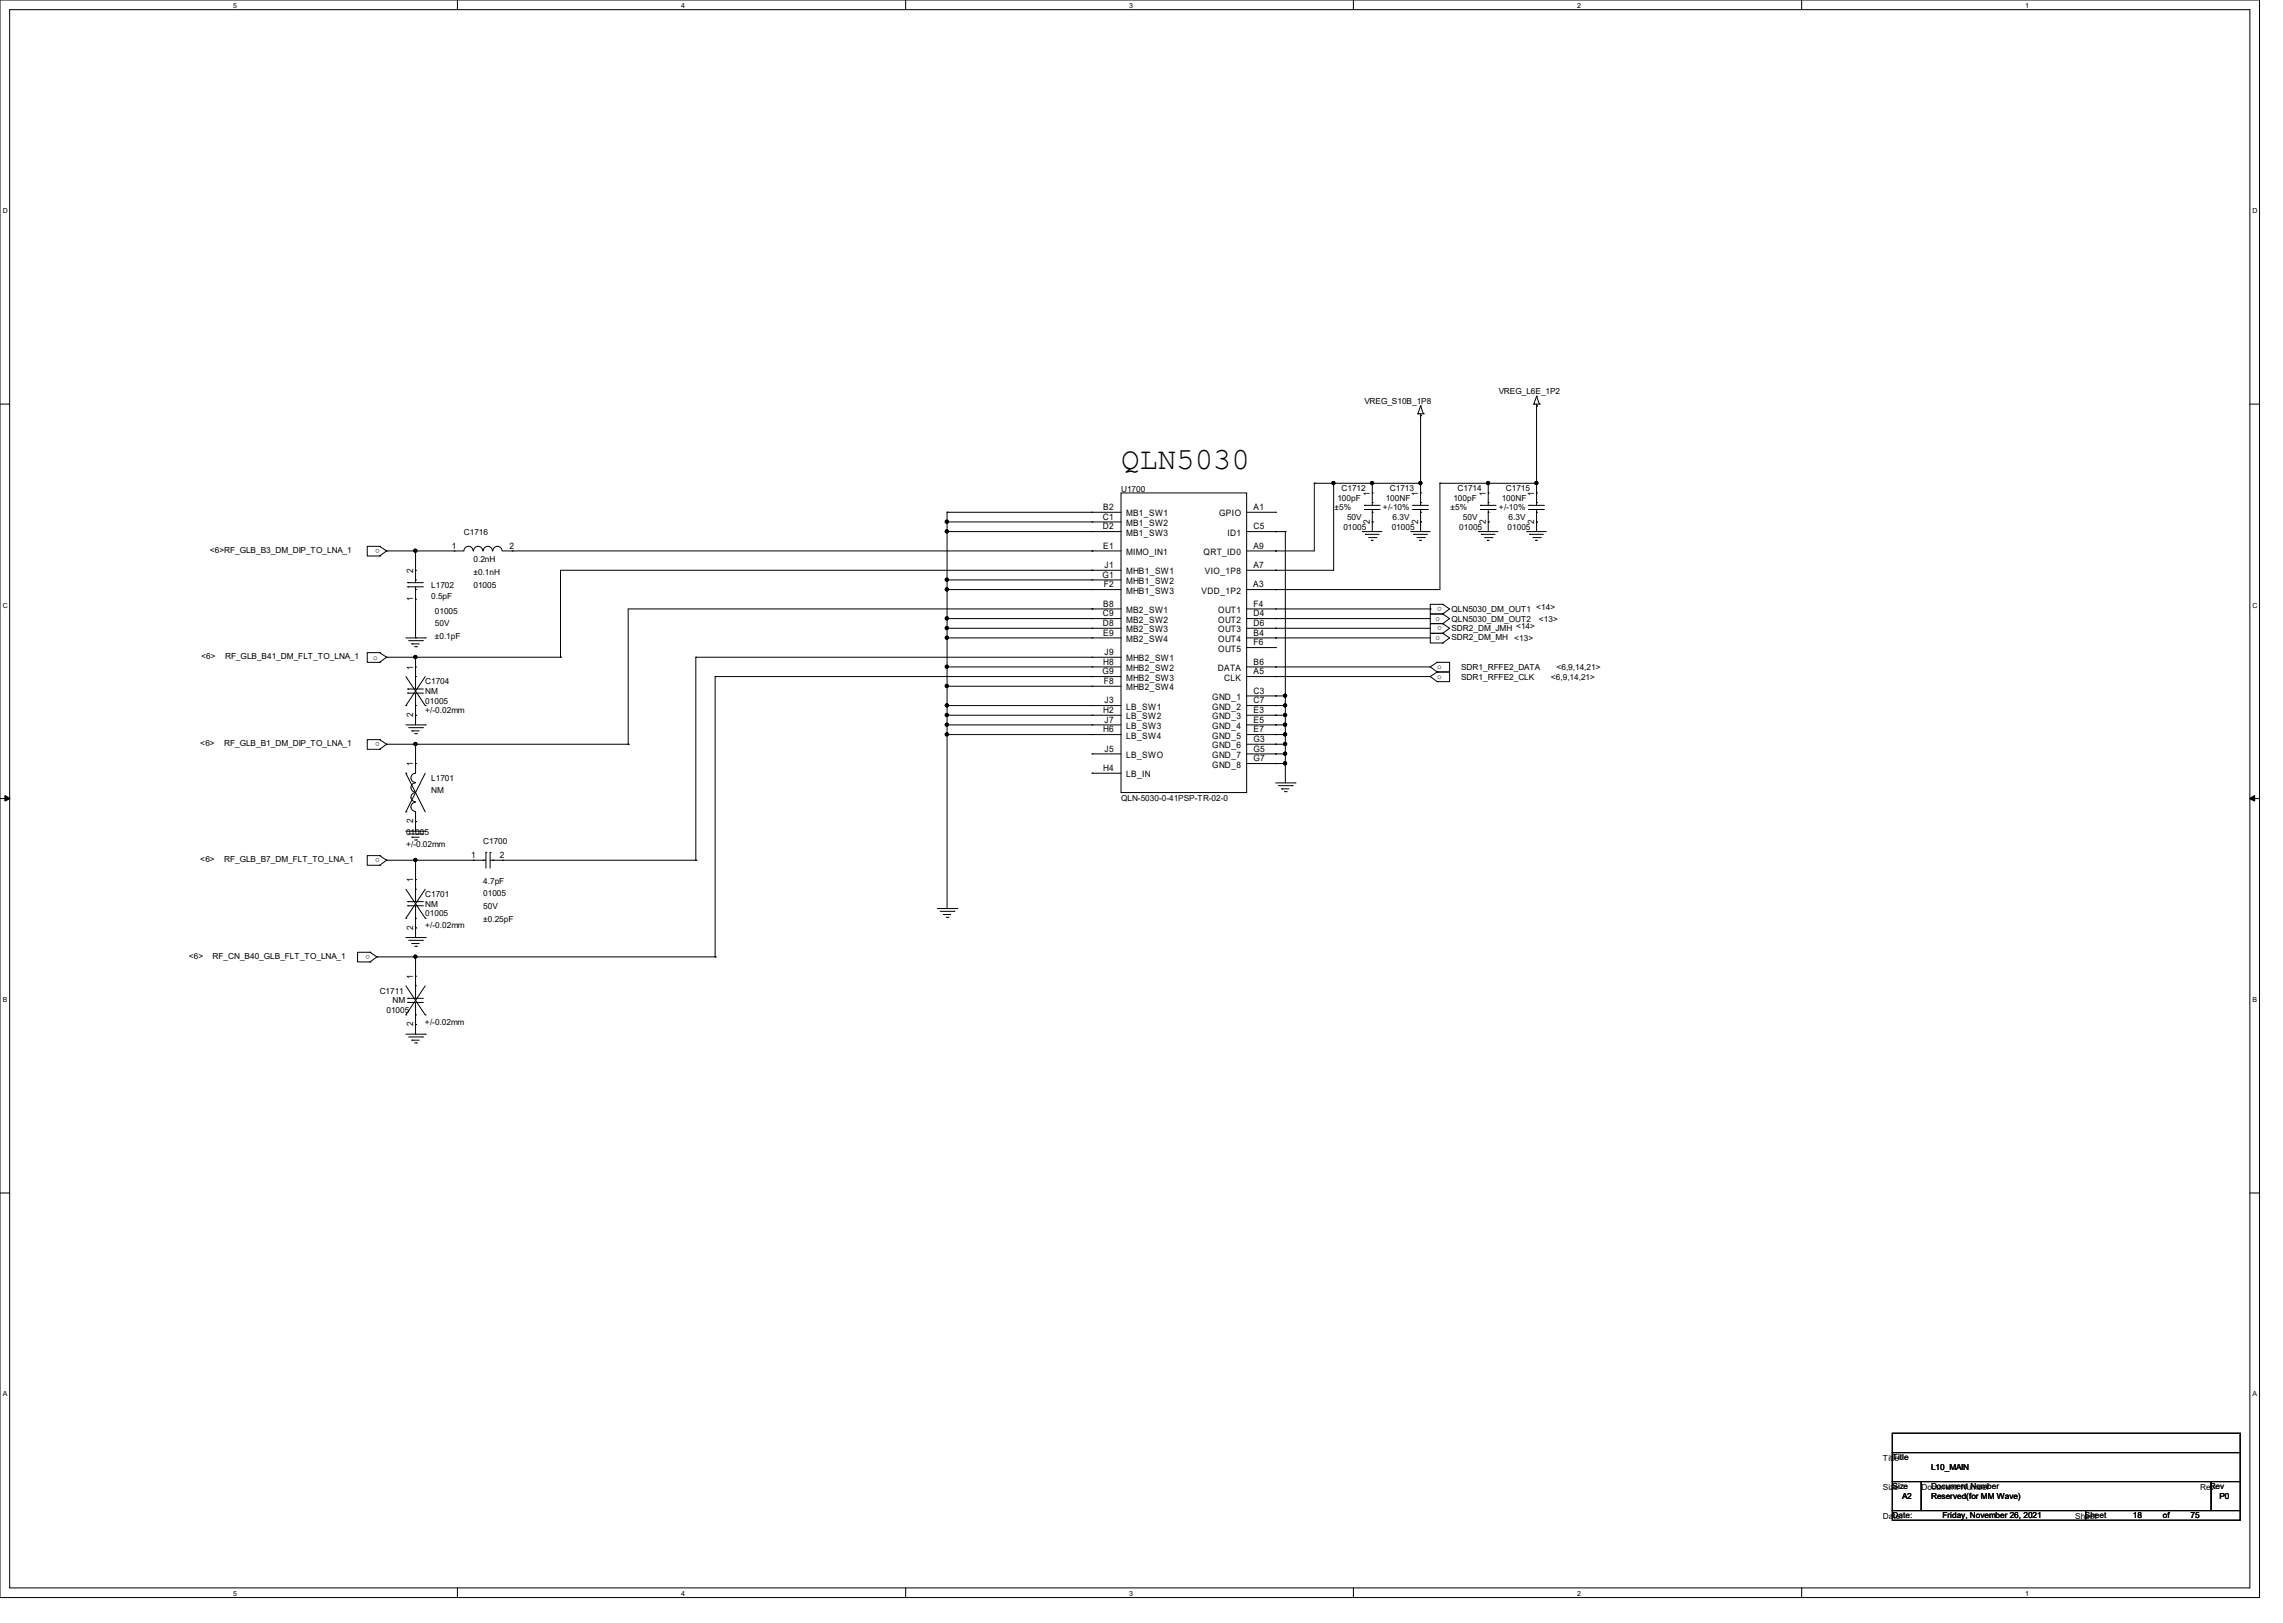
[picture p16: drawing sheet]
<svg xmlns="http://www.w3.org/2000/svg" width="210mm" height="149mm" viewBox="0 0 210 149" stroke-linecap="round" stroke-linejoin="round" font-family="sans-serif">
<defs><g id="words">
<text font-size="2.8" x="103.1" y="43.1">QLN5030</text>
<g font-size=".8">
<text x="125.5" y="37.2">VREG_S10B_1P8</text>
<text x="137.9" y="36.3">VREG_L6E_1P2</text>
<text x="101.4" y="47.8">C1</text>
<text x="101.5" y="46.9">B2</text>
<text x="103.1" y="45.3">U1700</text>
<text x="103.6" y="47.5">MB1_SW1</text>
<text x="112.1" y="47.5">GPIO</text>
<text x="115.3" y="46.9">A1</text>
<text x="122.8" y="46.9">±5%</text>
<text x="123" y="46.1">100pF</text>
<text x="123.4" y="45.2">C1712</text>
<text x="123.9" y="47.8">50V</text>
<text x="126" y="45.6" transform="rotate(-90 126 45.6)">1</text>
<text x="127.2" y="46.9">+/-10%</text>
<text x="127.5" y="46.1">100NF</text>
<text x="127.9" y="45.2">C1713</text>
<text x="128.1" y="47.8">6.3V</text>
<text x="130.5" y="45.6" transform="rotate(-90 130.5 45.6)">1</text>
<text x="133.4" y="46.9">±5%</text>
<text x="133.7" y="46.1">100pF</text>
<text x="134.1" y="45.2">C1714</text>
<text x="134.6" y="47.8">50V</text>
<text x="136.7" y="45.6" transform="rotate(-90 136.7 45.6)">1</text>
<text x="137.9" y="46.9">+/-10%</text>
<text x="138.1" y="46.1">100NF</text>
<text x="138.5" y="45.2">C1715</text>
<text x="138.8" y="47.8">6.3V</text>
<text x="141.1" y="45.6" transform="rotate(-90 141.1 45.6)">1</text>
<text x="19.3" y="50.8">&lt;6&gt;RF_GLB_B3_DM_DIP_TO_LNA_1</text>
<text x="34.9" y="50.5" transform="rotate(-180 34.9 50.5)">o</text>
<text x="38" y="52.7" transform="rotate(-90 38 52.7)">2</text>
<text x="41.6" y="50.5">1</text>
<text x="42.7" y="49.2">C1716</text>
<text x="43.6" y="51.7">0.2nH</text>
<text x="43.6" y="52.9">±0.1nH</text>
<text x="46.9" y="50.5">2</text>
<text x="101.4" y="53.1">G1</text>
<text x="101.4" y="48.7">D2</text>
<text x="101.5" y="50.5">E1</text>
<text x="101.6" y="52.2">J1</text>
<text x="103.6" y="48.4">MB1_SW2</text>
<text x="103.6" y="49.3">MB1_SW3</text>
<text x="103.6" y="52.8">MHB1_SW1</text>
<text x="103.6" y="53.7">MHB1_SW2</text>
<text x="103.6" y="51.1">MIMO_IN1</text>
<text x="110.7" y="51.1">QRT_ID0</text>
<text x="110.8" y="52.8">VIO_1P8</text>
<text x="112.9" y="49.3">ID1</text>
<text x="115.3" y="50.5">A9</text>
<text x="115.3" y="52.2">A7</text>
<text x="115.3" y="48.7">C5</text>
<text x="123.6" y="48.7">01005</text>
<text x="126" y="48.2" transform="rotate(-90 126 48.2)">2</text>
<text x="128" y="48.7">01005</text>
<text x="130.5" y="48.2" transform="rotate(-90 130.5 48.2)">2</text>
<text x="134.2" y="48.7">01005</text>
<text x="136.7" y="48.2" transform="rotate(-90 136.7 48.2)">2</text>
<text x="138.7" y="48.7">01005</text>
<text x="141.1" y="48.2" transform="rotate(-90 141.1 48.2)">2</text>
<text x="38" y="55.3" transform="rotate(-90 38 55.3)">1</text>
<text x="39.7" y="54.1">L1702</text>
<text x="39.7" y="55.1">0.5pF</text>
<text x="40" y="56.5">01005</text>
<text x="40" y="57.6">50V</text>
<text x="40" y="58.8">±0.1pF</text>
<text x="43.6" y="54.1">01005</text>
<text x="101.4" y="56.7">C9</text>
<text x="101.4" y="57.6">D8</text>
<text x="101.5" y="55.8">B8</text>
<text x="101.5" y="58.5">E9</text>
<text x="101.5" y="54">F2</text>
<text x="103.6" y="54.6">MHB1_SW3</text>
<text x="103.6" y="56.4">MB2_SW1</text>
<text x="103.6" y="57.3">MB2_SW2</text>
<text x="103.6" y="58.2">MB2_SW3</text>
<text x="103.6" y="59.1">MB2_SW4</text>
<text x="110.5" y="54.6">VDD_1P2</text>
<text x="112.1" y="56.4">OUT1</text>
<text x="112.1" y="57.3">OUT2</text>
<text x="112.1" y="58.2">OUT3</text>
<text x="112.1" y="59.1">OUT4</text>
<text x="112.1" y="59.9">OUT5</text>
<text x="115.3" y="54">A3</text>
<text x="115.3" y="55.8">F4</text>
<text x="115.3" y="56.7">D4</text>
<text x="115.3" y="57.6">D6</text>
<text x="115.3" y="58.5">B4</text>
<text x="115.3" y="59.3">F6</text>
<text x="132" y="58.9">o</text>
<text x="132" y="57.1">o</text>
<text x="132.6" y="55.8" transform="rotate(-180 132.6 55.8)">o</text>
<text x="132.6" y="57.6" transform="rotate(-180 132.6 57.6)">o</text>
<text x="133.5" y="56.3">QLN5030_DM_OUT1</text>
<text x="133.5" y="58.1">SDR2_DM_JMH</text>
<text x="133.5" y="58.8">SDR2_DM_MH</text>
<text x="133.5" y="57.2">QLN5030_DM_OUT2</text>
<text x="139.3" y="59">&lt;13&gt;</text>
<text x="139.5" y="57.9">&lt;14&gt;</text>
<text x="141.3" y="56.1">&lt;14&gt;</text>
<text x="141.6" y="57.2">&lt;13&gt;</text>
<text x="18.5" y="60.6">&lt;6&gt;</text>
<text x="20.7" y="60.6">RF_GLB_B41_DM_FLT_TO_LNA_1</text>
<text x="34.3" y="60.7">o</text>
<text x="38" y="66" transform="rotate(-90 38 66)">2</text>
<text x="38" y="61.6" transform="rotate(-90 38 61.6)">1</text>
<text x="39.1" y="62.9">C1704</text>
<text x="39.1" y="63.8">NM</text>
<text x="39.1" y="64.7">01005</text>
<text x="39.1" y="65.6">+/-0.02mm</text>
<text x="101.4" y="62">G9</text>
<text x="101.5" y="65.6">H2</text>
<text x="101.5" y="61.1">H8</text>
<text x="101.5" y="62.9">F8</text>
<text x="101.6" y="64.7">J3</text>
<text x="101.6" y="60.2">J9</text>
<text x="103.6" y="65.3">LB_SW1</text>
<text x="103.6" y="60.8">MHB2_SW1</text>
<text x="103.6" y="61.7">MHB2_SW2</text>
<text x="103.6" y="62.6">MHB2_SW3</text>
<text x="103.6" y="63.5">MHB2_SW4</text>
<text x="111.5" y="64.4">GND_1</text>
<text x="111.5" y="65.3">GND_2</text>
<text x="112" y="61.7">DATA</text>
<text x="112.6" y="62.6">CLK</text>
<text x="115.3" y="63.8">C3</text>
<text x="115.3" y="64.7">C7</text>
<text x="115.3" y="65.6">E3</text>
<text x="115.3" y="61.1">B6</text>
<text x="115.3" y="62">A5</text>
<text x="132.2" y="61.6">o</text>
<text x="132.2" y="62.4">o</text>
<text x="134.4" y="61.6">SDR1_RFFE2_DATA</text>
<text x="134.4" y="62.5">SDR1_RFFE2_CLK</text>
<text x="142.7" y="62.5">&lt;6,9,14,21&gt;</text>
<text x="143.2" y="61.6">&lt;6,9,14,21&gt;</text>
<text x="18.4" y="68.6">&lt;6&gt;</text>
<text x="20.6" y="68.6">RF_GLB_B1_DM_DIP_TO_LNA_1</text>
<text x="34.9" y="68.3" transform="rotate(-180 34.9 68.3)">o</text>
<text x="38" y="70.5" transform="rotate(-90 38 70.5)">1</text>
<text x="39.7" y="71.8">L1701</text>
<text x="101.5" y="67.3">H6</text>
<text x="101.5" y="70.9">H4</text>
<text x="101.6" y="66.5">J7</text>
<text x="101.6" y="69.1">J5</text>
<text x="103.6" y="66.2">LB_SW2</text>
<text x="103.6" y="67.1">LB_SW3</text>
<text x="103.6" y="67.9">LB_SW4</text>
<text x="103.6" y="71.5">LB_IN</text>
<text x="103.6" y="69.7">LB_SWO</text>
<text x="111.5" y="66.2">GND_3</text>
<text x="111.5" y="67.1">GND_4</text>
<text x="111.5" y="67.9">GND_5</text>
<text x="111.5" y="68.8">GND_6</text>
<text x="111.5" y="69.7">GND_7</text>
<text x="111.5" y="70.6">GND_8</text>
<text x="115.3" y="66.5">E5</text>
<text x="115.3" y="67.3">E7</text>
<text x="115.3" y="68.2">G3</text>
<text x="115.3" y="69.1">G5</text>
<text x="115.3" y="70">G7</text>
<text x="37.4" y="76.8">01005</text>
<text x="37.4" y="77.9">+/-0.02mm</text>
<text x="38" y="75.7" transform="rotate(-90 38 75.7)">2</text>
<text x="39.7" y="72.9">NM</text>
<text x="44.5" y="77.6">C1700</text>
<text x="103.1" y="73.7">QLN-5030-0-41PSP-TR-02-0</text>
<text x="18.4" y="79.3">&lt;6&gt;</text>
<text x="20.6" y="79.3">RF_GLB_B7_DM_FLT_TO_LNA_1</text>
<text x="34.9" y="79" transform="rotate(-180 34.9 79)">o</text>
<text x="38" y="81.2" transform="rotate(-90 38 81.2)">1</text>
<text x="39.1" y="82.5">C1701</text>
<text x="39.1" y="83.4">NM</text>
<text x="43.4" y="78.9">1</text>
<text x="44.5" y="81.3">4.7pF</text>
<text x="44.5" y="82.4">01005</text>
<text x="44.5" y="83.6">50V</text>
<text x="46" y="78.9">2</text>
<text x="17.4" y="88.2">&lt;6&gt;</text>
<text x="19.6" y="88.2">RF_CN_B40_GLB_FLT_TO_LNA_1</text>
<text x="34" y="87.8" transform="rotate(-180 34 87.8)">o</text>
<text x="38" y="85.5" transform="rotate(-90 38 85.5)">2</text>
<text x="39.1" y="84.3">01005</text>
<text x="39.1" y="85.3">+/-0.02mm</text>
<text x="44.5" y="84.8">±0.25pF</text>
<text x="34.9" y="91.4">C1711</text>
<text x="35.6" y="93.2">01005</text>
<text x="36.1" y="92.3">NM</text>
<text x="38" y="94.4" transform="rotate(-90 38 94.4)">2</text>
<text x="38" y="90" transform="rotate(-90 38 90)">1</text>
<text x="39.1" y="94.2">+/-0.02mm</text>
<text x="173.2" y="134.4">Title</text>
<text x="173.2" y="137.1">Size</text>
<text x="174.1" y="134.3">Title</text>
<text x="174.1" y="137">Size</text>
<text x="175" y="137.9">A2</text>
<text x="176.7" y="137.1">Document Number</text>
<text x="177.6" y="137">Document Number</text>
<text x="177.6" y="137.9">Reserved(for MM Wave)</text>
<text x="177.6" y="135.2">L10_MAIN</text>
<text x="202.4" y="137.1">Rev</text>
<text x="203.3" y="137">Rev</text>
<text x="204.2" y="137.9">P0</text>
<text x="173.2" y="139.7">Date:</text>
<text x="174.1" y="139.7">Date:</text>
<text x="178.7" y="139.7">Friday, November 26, 2021</text>
<text x="190.9" y="139.7">Sheet</text>
<text x="191.8" y="139.7">Sheet</text>
<text x="196.2" y="139.7">18</text>
<text x="199" y="139.7">of</text>
<text x="201.5" y="139.7">75</text>
</g>
<g font-size=".6">
<text x="21.5" y=".7">5</text>
<text x="62.7" y=".7">4</text>
<text x="103.9" y=".7">3</text>
<text x="145.1" y=".7">2</text>
<text x="186.3" y=".7">1</text>
<text x=".3" y="19.6">D</text>
<text x="207.2" y="19.6">D</text>
<text x=".3" y="55.9">C</text>
<text x="207.2" y="55.9">C</text>
<text x=".3" y="92.2">B</text>
<text x="207.2" y="92.2">B</text>
<text x=".3" y="128.4">A</text>
<text x="207.2" y="128.4">A</text>
<text x="21.5" y="146.8">5</text>
<text x="62.7" y="146.8">4</text>
<text x="103.9" y="146.8">3</text>
<text x="145.1" y="146.8">2</text>
<text x="186.3" y="146.8">1</text>
</g>
</g></defs>
<path d="M0 0h207.9v146.9h-207.9zM.9 .9h206.1v145.2h-206.1z" fill="none" stroke="#000" stroke-width=".09"/>
<g fill="#fff">
<path d="M21.5 .1h.3v.7h-.3z"/>
<path d="M21.5 146.2h.3v.7h-.3z"/>
</g>
<path d="M42.1 0v.9M42.1 146v.9" fill="none" stroke="#000" stroke-width=".09"/>
<g fill="#fff">
<path d="M62.7 .1h.3v.7h-.3z"/>
<path d="M62.7 146.2h.3v.7h-.3z"/>
</g>
<path d="M83.3 0v.9M83.3 146v.9" fill="none" stroke="#000" stroke-width=".09"/>
<g fill="#fff">
<path d="M103.9 .1h.3v.7h-.3z"/>
<path d="M103.9 146.2h.3v.7h-.3z"/>
</g>
<path d="M124.5 0v.9M124.5 146v.9" fill="none" stroke="#000" stroke-width=".09"/>
<g fill="#fff">
<path d="M145.1 .1h.3v.7h-.3z"/>
<path d="M145.1 146.2h.3v.7h-.3z"/>
</g>
<path d="M165.7 0v.9M165.7 146v.9" fill="none" stroke="#000" stroke-width=".09"/>
<g fill="#fff">
<path d="M186.3 .1h.3v.7h-.3z"/>
<path d="M186.3 146.2h.3v.7h-.3z"/>
<path d="M.3 19h.4v.7h-.4z"/>
<path d="M207.2 19h.5v.7h-.5z"/>
<path d="M.3 55.3h.4v.7h-.4z"/>
<path d="M207.2 55.3h.5v.7h-.5z"/>
</g>
<path d="M0 37.2h.9M207 37.2h.9" fill="none" stroke="#000" stroke-width=".09"/>
<g fill="#fff">
<path d="M.3 91.6h.4v.7h-.4z"/>
<path d="M207.2 91.6h.4v.7h-.4z"/>
</g>
<path d="M0 73.4h.9M207 73.4h.9" fill="none" stroke="#000" stroke-width=".09"/>
<path d="M.5 73.2l.4 .2-.4 .3zM207 73.4l.4-.2v.5z" fill="#000" stroke="#000" stroke-width=".13"/>
<g fill="#fff">
<path d="M.3 127.8h.3v.8h-.3z"/>
<path d="M207.2 127.8h.4v.8h-.4z"/>
</g>
<g fill="none" stroke="#000" stroke-width=".09">
<path d="M130.4 38.1h.1M130.4 38.1h.5M130.7 38.2h.1M130.7 37.3h.1M130.7 38.1v8.4M130.7 37.3l-.3 .8M130.7 37.3l.2 .8M130.9 38.1h.1M141.1 37.2h.1M141.1 37.2h.5M141.4 37.3h.1M141.4 36.4h.1"/>
<path d="M141.4 37.2v9.3M141.4 36.4l-.3 .8M141.4 36.4l.2 .8M141.6 37.2h.1M34.9 51.1h.1M34.9 50.2h.1M34.9 50.2h-1.1v.9h1.1M34.9 50.2l.7 .5M35.6 50.7l-.7 .4M35.6 50.7h7.1a.42 .42 0 0 1 .4-.5 .42 .42 0 0 1 .4 .5M35.6 50.7h.1M37.3 58.7h1.8"/>
<path d="M37.5 54h.1M37.5 53.6h.1M37.5 54h1.4M37.5 53.6h1.4M37.6 58.9h1.3M37.9 59.2h.7M37.9 59.2h.1M38.1 59.5h.2M38.2 54.2h.1M38.2 53.3h.1M38.2 55.1h.1M38.2 52.5h.1"/>
<path d="M38.2 54v4.7M38.2 50.7h.1M38.2 58.7h.1M38.2 50.7v2.9M38.3 59.5h.1M38.9 58.9h.1M39.1 58.7h.1M41.8 50.7h.1M43.6 50.7a.42 .42 0 0 1 .4-.5 .42 .42 0 0 1 .4 .5M44.5 50.7a.42 .42 0 0 1 .4-.5 .42 .42 0 0 1 .4 .5M45.3 50.7a.42 .42 0 0 1 .5-.5 .42 .42 0 0 1 .4 .5M46.2 50.7h56.9"/>
<path d="M47.1 50.7h.1M87.1 47.1h.1M87.1 48h.1M87.1 56.9h.1M87.1 47.1h16M87.1 48h16M87.1 56.9h16M87.1 47.1v36.5M87.1 57.8h.1M87.1 58.7h.1M87.1 54.2h.1M87.1 53.3h.1"/>
<path d="M87.1 48.9h.1M87.1 48.9h16M87.1 58.7h16M87.1 53.3h16M87.1 54.2h16M87.1 57.8h16M100.5 47.1h.1M100.5 48h.1M100.5 48.9h.1M100.5 52.5h.1M100.5 53.3h.1M100.5 54.2h.1"/>
<path d="M100.5 56h.1M100.5 56.9h.1M100.5 57.8h.1M100.5 58.7h.1M100.5 50.7h.1M103.1 45.3h11.6v27.6h-11.6zM103.1 52.5h-51.5v8M103.1 56h-45.3v12.5M114.7 48.9h3.5M114.7 58.7h16.9M114.7 47.1h2.6M114.7 56h16.9"/>
<path d="M114.7 56.9h16.9M114.7 57.8h16.9M114.7 59.6h2.6M117.3 56h.1M117.3 56.9h.1M117.3 57.8h.1M117.3 58.7h.1M117.3 59.6h.1M117.3 50.7h.1M117.3 48.9h.1M117.3 47.1h.1M117.3 52.5h.1"/>
<path d="M117.3 54.2h.1M118.2 48.9h.1M118.2 48.9v23.1M120.9 44.5h.1M120.9 44.5v6.2h-6.2M120.9 44.5h9.8M122.7 44.5h.1M122.7 44.4v8.1h-8M125.3 48.9h1.8M125.3 48.9h.1M125.5 46.5h.1M125.5 46.9h.1"/>
<path d="M125.5 46.5h1.5M125.5 46.9h1.5M125.6 49.1h.1M125.6 49.1h1.3M125.9 49.4h.7M126.2 49.7h.1M126.2 46.2h.1M126.2 47.1h.1M126.2 45.3h.1M126.2 48h.1M126.2 46.9v2M126.2 44.5h.1"/>
<path d="M126.2 44.5v2M126.6 49.4h.1M129.8 48.9h1.8M129.8 48.9h.1M130 46.5h.1M130 46.9h.1M130 46.5h1.4M130 46.9h1.4M130 49.1h1.3M130 49.1h.1M130.3 49.4h.7M130.6 49.7h.2"/>
<path d="M130.6 49.7h.1M130.7 46.2h.1M130.7 47.1h.1M130.7 45.3h.1M130.7 48h.1M130.7 46.9v2M130.7 44.5h.1M131 49.4h.1M131.6 56h.1M132.5 44.5h8.9M132.5 44.5h.1M132.5 44.4v9.8h-17.8"/>
<path d="M132.7 55.6l.7 .4-.7 .5M132.7 57.4l.7 .4-.7 .5M132.7 58.3l.7 .4-.7 .4M132.7 56.5l.7 .4-.7 .5M132.7 56.5h.1M132.7 55.6h.1M132.7 55.6h-1.1v.9h1.1M132.7 58.3h.1M132.7 57.4h.1M132.7 57.4h-1.1v.9h1.1M132.7 59.1h.1M132.7 58.3h-1.1v.8h1.1"/>
<path d="M132.7 56.5h-1.1v.9h1.1M136 48.9h.1M136 48.9h1.8M136.2 46.5h1.4M136.2 46.9h1.4M136.2 46.5h.1M136.2 46.9h.1M136.3 49.1h.1M136.3 49.1h1.2M136.6 49.4h.6M136.8 49.7h.1M136.8 49.7h.2"/>
<path d="M136.9 46.2h.1M136.9 47.1h.1M136.9 45.3h.1M136.9 48h.1M136.9 46.9v2M136.9 44.5h.1M136.9 44.5v2M137.2 49.4h.1M140.5 48.9h.1M140.5 48.9h1.7M140.6 46.5h1.5M140.6 46.9h1.5"/>
<path d="M140.6 46.5h.1M140.6 46.9h.1M140.7 49.1h.1M140.7 49.1h1.3M141 49.4h.7M141.3 49.7h.1M141.4 46.2h.1M141.4 47.1h.1M141.4 45.3h.1M141.4 48h.1M141.4 46.9v2M141.4 44.5h.1"/>
<path d="M141.7 49.4h.1M34.9 68.9h.1M34.9 68h.1M34.9 68h-1.1v.9h1.1M34.9 60h.1M34.9 60.9h.1M34.9 60h-1.1v.9h1.1M34.9 79.6h.1M34.9 78.7h.1M34.9 78.7h-1.1v.9h1.1M34.9 68l.7 .5M34.9 60l.7 .5"/>
<path d="M34.9 78.7l.7 .4M35.6 68.5l-.7 .4M35.6 60.5l-.7 .4M35.6 79.1l-.7 .5M35.6 79.1h9.1M35.6 60.5h16M35.6 68.5h22.2M35.6 68.5h.1M35.6 60.5h.1M35.6 79.1h.1M37.3 76.5h1.8M37.3 66.7h1.8"/>
<path d="M37.3 64.9h.1M37.3 62.2l1.8 2.7M37.3 71.1h.1M37.3 74.7h.1M37.3 71.1l1.8 3.6M37.5 63.4h.1M37.5 63.8h.1M37.5 63.4h1.4M37.5 63.8h1.4M37.6 76.7h1.3M37.6 66.9h1.3M37.9 77h.7"/>
<path d="M37.9 67.2h.7M37.9 77h.1M37.9 67.2h.1M38.1 77.3h.2M38.1 67.5h.2M38.2 62.2h.1M38.2 64.9h.1M38.2 61.3h.1M38.2 65.8h.1M38.2 63.8v2.9M38.2 68.5v2.6a.42 .42 0 0 0-.4 .4 .42 .42 0 0 0 .4 .5M38.2 72a.42 .42 0 0 0-.4 .4 .42 .42 0 0 0 .4 .5"/>
<path d="M38.2 72.9a.42 .42 0 0 0-.4 .4 .42 .42 0 0 0 .4 .4M38.2 73.8a.42 .42 0 0 0-.4 .4 .42 .42 0 0 0 .4 .4M38.2 70.2h.1M38.2 75.6h.1M38.2 68.5h.1M38.2 60.5h.1M38.2 79.1h.1M38.2 60.5v2.9M38.2 74.7v1.8M38.2 79.1v3.8M38.3 77.3h.1M38.3 67.5h.1"/>
<path d="M38.9 76.7h.1M38.9 66.9h.1M39.1 76.5h.1M39.1 66.7h.1M39.1 64.9h.1M39.1 62.2l-1.8 2.7M39.1 71.1l-1.8 3.6M43.6 79.1h.1M44.5 79.1h.1M44.7 78.4h.1M44.7 78.4v1.4M45.1 78.4h.1"/>
<path d="M45.1 78.4v1.4M45.1 79.1h18.9M45.3 79.1h.1M46.2 79.1h.1M51.6 60.5h.1M57.8 68.5h.1M64 79.1h.1M64 60.5h.1M64 60.5v18.6M64 60.5h39.1M65.8 62.2h.1M65.8 62.2v25.8"/>
<path d="M65.8 62.2h37.3M87.1 67.6h.1M87.1 66.7h.1M87.1 65.8h.1M87.1 64.9h.1M87.1 61.3h.1M87.1 63.1h.1M87.1 66.7h16M87.1 64.9h16M87.1 65.8h16M87.1 67.6h16M87.1 61.3h16"/>
<path d="M87.1 63.1h16M100.5 71.1h2.6M100.5 69.3h2.6M100.5 64.9h.1M100.5 65.8h.1M100.5 66.7h.1M100.5 67.6h.1M100.5 71.1h.1M100.5 69.3h.1M100.5 60.5h.1M100.5 61.3h.1M100.5 62.2h.1"/>
<path d="M100.5 63.1h.1M114.7 66.7h3.5M114.7 64.9h3.5M114.7 65.8h3.5M114.7 67.6h3.5M114.7 69.3h3.5M114.7 61.3h16.9M114.7 62.2h16.9M114.7 64h3.5M114.7 68.5h3.5M114.7 70.2h3.5M117.3 72h1.8"/>
<path d="M117.3 62.2h.1M117.3 61.3h.1M117.3 64h.1M117.3 64.9h.1M117.3 65.8h.1M117.3 66.7h.1M117.3 67.6h.1M117.3 68.5h.1M117.3 69.3h.1M117.3 70.2h.1M117.6 72.3h1.3M117.9 72.6h.7"/>
<path d="M117.9 72.6h.1M118.2 72.8h.1M118.2 64h.1M118.2 64.9h.1M118.2 65.8h.1M118.2 66.7h.1M118.2 67.6h.1M118.2 68.5h.1M118.2 69.3h.1M118.2 70.2h.1M118.3 72.8h.1M118.9 72.3h.1"/>
<path d="M119.1 72h.1M131.6 61.3l.6 .5M131.6 62.2l.6 .5M132.2 60.9l-.6 .4M132.2 61.8l-.6 .4M132.2 60.9h.1M132.2 61.8h.1M132.2 60.9h1.2v.9h-1.2M132.2 62.7h.1M132.2 61.8h1.2v.9h-1.2M34 87.6l.7 .4M34 88.5h.1"/>
<path d="M34 87.6h.1M34 87.6h-1.1v.9h1.1M34.7 88l-.7 .5M34.7 88h.1M34.7 88h31.1M37.3 84.5h.1M37.3 93.3h.1M37.3 81.8l1.8 2.7M37.3 90.7l1.8 2.6M37.3 95.1h1.8M37.3 86.2h1.8M37.5 82.9h.1"/>
<path d="M37.5 83.3h.1M37.5 91.8h.1M37.5 92.2h.1M37.5 82.9h1.4M37.5 83.3h1.4M37.5 91.8h1.4M37.5 92.2h1.4M37.6 95.4h1.3M37.6 86.5h1.3M37.9 95.7h.7M37.9 86.8h.7M37.9 95.7h.1"/>
<path d="M37.9 86.8h.1M38.1 95.9h.2M38.1 87h.2M38.2 81.8h.1M38.2 84.5h.1M38.2 80.9h.1M38.2 85.3h.1M38.2 90.7h.1M38.2 93.3h.1M38.2 89.8h.1M38.2 94.2h.1M38.2 83.3v2.9"/>
<path d="M38.2 92.2v2.9M38.2 88h.1M38.2 88v3.8M38.3 95.9h.1M38.3 87h.1M38.9 95.4h.1M38.9 86.5h.1M39.1 84.5h.1M39.1 93.3h.1M39.1 81.8l-1.8 2.7M39.1 90.7l-1.8 2.6M39.1 95.1h.1"/>
<path d="M39.1 86.2h.1M65.8 88h.1M86.2 83.6h1.8M86.5 83.8h1.3M86.8 84.1h.7M86.8 84.1h.1M87 84.4h.2M87.2 84.4h.1M87.8 83.8h.1M88 83.6h.1M0 109.7h.9M207 109.7h.9"/>
<path d="M174.1 131.8h32v1.8h-32zM174.1 133.6h32v2.7h-32zM174.1 136.3h2.6v2.6h-2.6zM174.1 138.9h17.8v.9h-17.8zM176.7 136.3h26.7v2.6h-26.7zM191.9 138.9h14.2v.9h-14.2zM203.4 136.3h2.7v2.6h-2.7z"/>
</g>
<g fill="#000" stroke="#000" stroke-width=".09">
<circle cx="38.2" cy="50.7" r=".15"/>
<circle cx="87.1" cy="48" r=".15"/>
<circle cx="87.1" cy="54.2" r=".15"/>
<circle cx="87.1" cy="48.9" r=".15"/>
<circle cx="87.1" cy="56.9" r=".15"/>
<circle cx="87.1" cy="57.8" r=".15"/>
<circle cx="87.1" cy="58.7" r=".15"/>
<circle cx="87.1" cy="53.3" r=".15"/>
<circle cx="122.7" cy="44.4" r=".15"/>
<circle cx="126.2" cy="44.4" r=".15"/>
<circle cx="130.7" cy="44.4" r=".15"/>
<circle cx="136.9" cy="44.4" r=".15"/>
<circle cx="141.3" cy="44.4" r=".15"/>
<circle cx="38.2" cy="60.4" r=".15"/>
<circle cx="38.2" cy="79.1" r=".15"/>
<circle cx="38.2" cy="68.4" r=".15"/>
<circle cx="87.1" cy="67.5" r=".15"/>
<circle cx="87.1" cy="66.7" r=".15"/>
<circle cx="87.1" cy="63.1" r=".15"/>
<circle cx="87.1" cy="65.8" r=".15"/>
<circle cx="87.1" cy="64.9" r=".15"/>
<circle cx="87.1" cy="61.3" r=".15"/>
<circle cx="118.2" cy="69.3" r=".15"/>
<circle cx="118.2" cy="64.9" r=".15"/>
<circle cx="118.2" cy="67.5" r=".15"/>
<circle cx="118.2" cy="64" r=".15"/>
<circle cx="118.2" cy="66.7" r=".15"/>
<circle cx="118.2" cy="68.4" r=".15"/>
<circle cx="118.2" cy="70.2" r=".15"/>
<circle cx="118.2" cy="65.8" r=".15"/>
<circle cx="38.2" cy="88" r=".15"/>
</g>
<use href="#words"/>
</svg>
